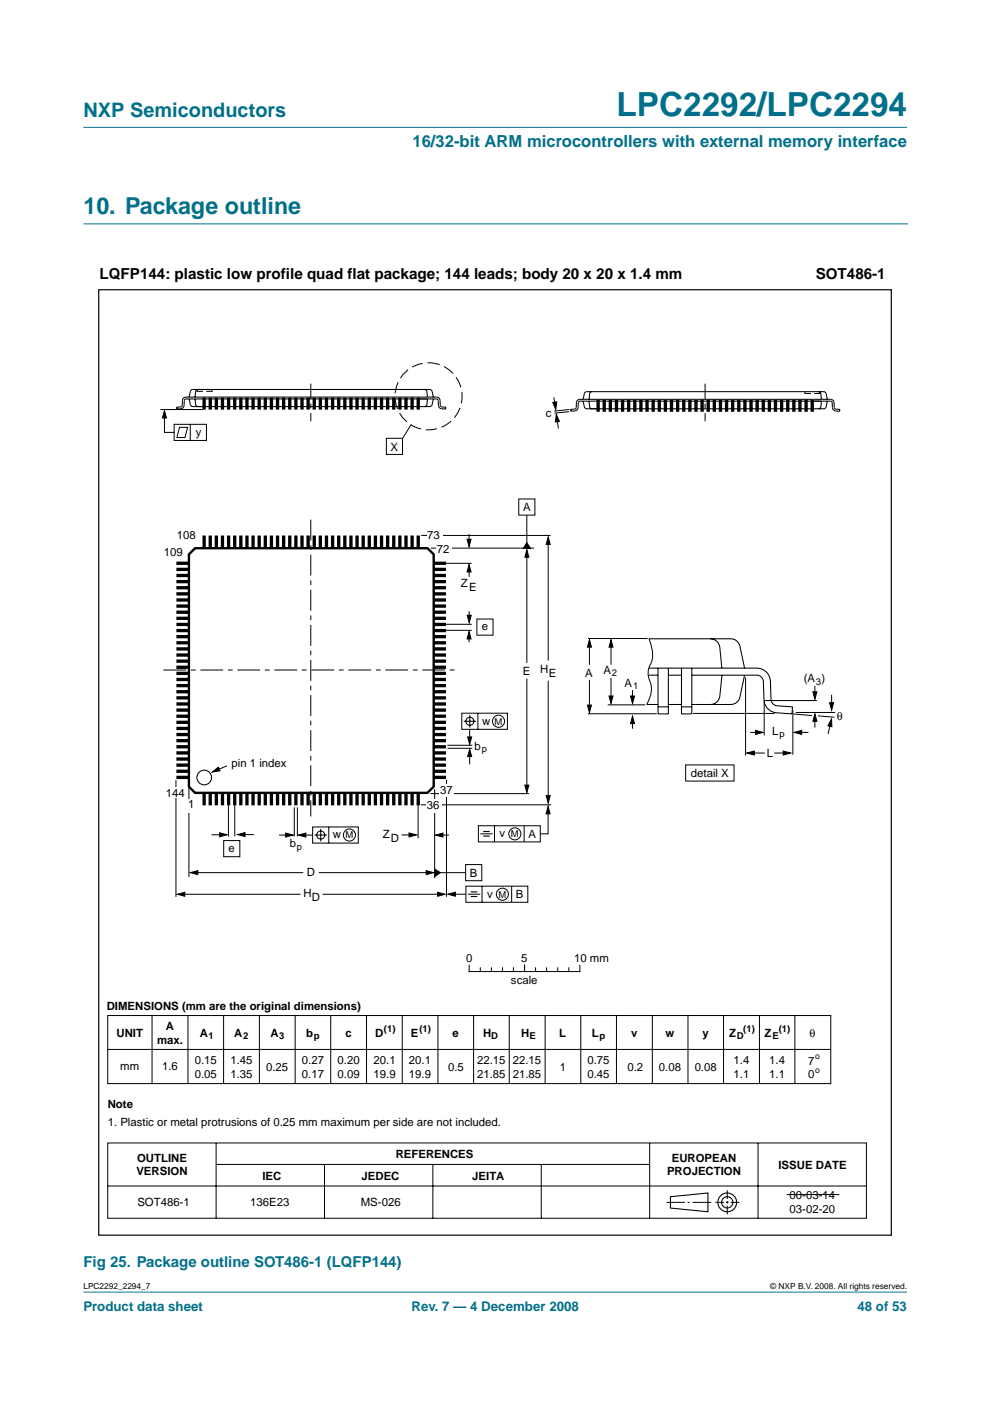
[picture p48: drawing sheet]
<svg xmlns="http://www.w3.org/2000/svg" width="210mm" height="297mm" viewBox="0 0 210 297" stroke-linecap="round" stroke-linejoin="round" font-family="sans-serif">
<defs><g id="words">
<text font-size="7.1" fill="#00708a" x="130.7" y="24.7">LPC2292/LPC2294</text>
<text font-size="4.9" fill="#00708a" x="17.7" y="45.5">10. Package outline</text>
<text font-size="4.2" fill="#00708a" x="17.7" y="24.9">NXP Semiconductors</text>
<text font-size="3.5" fill="#00708a" x="87.4" y="31.1">16/32-bit ARM microcontrollers with external memory interface</text>
<g font-size="3.2">
<text x="21.1" y="59.1">LQFP144: plastic low profile quad flat package; 144 leads; body 20 x 20 x 1.4 mm</text>
<text x="172.9" y="59.1">SOT486-1</text>
</g>
<text font-size="3.2" fill="#00708a" x="17.7" y="268.7">Fig 25. Package outline SOT486-1 (LQFP144)</text>
<g font-size="2.8" fill="#00708a">
<text x="17.7" y="278">Product data sheet</text>
<text x="87.3" y="278">Rev. 7 — 4 December 2008</text>
<text x="181.8" y="278">48 of 53</text>
</g>
<g font-size="2.4">
<text x="115.7" y="88.3" transform="rotate(-2 115.7 88.3)">c</text>
<text x="41.5" y="92.4">y</text>
<text x="82.8" y="95.5">X</text>
<text x="110.9" y="108.4">A</text>
<text x="34.7" y="117.9">109</text>
<text x="37.5" y="114.2">108</text>
<text x="90.6" y="114.2">73</text>
<text x="92.6" y="117.3">72</text>
<text x="97.7" y="124.5">Z</text>
<text x="99.5" y="125.4">E</text>
<text x="102.2" y="133.7">e</text>
<text x="110.9" y="143.1">E</text>
<text x="114.5" y="142.7">H</text>
<text x="116.4" y="143.6">E</text>
<text x="124.1" y="143.5">A</text>
<text x="128" y="142.9">A</text>
<text x="132.4" y="145.6">A</text>
<text x="170.4" y="144.7">(A )</text>
<text x="102.2" y="153.6">w</text>
<text x="163.7" y="155.7">L</text>
<text x="177.4" y="152.7">θ</text>
<text x="100.6" y="159">b</text>
<text x="162.6" y="160.6">L</text>
<text x="49.1" y="162.7">pin 1 index</text>
<text x="146.5" y="164.8">detail X</text>
<text x="35.1" y="168.9">144</text>
<text x="39.9" y="171.3">1</text>
<text x="90.5" y="171.6">36</text>
<text x="93.3" y="168.3">37</text>
<text x="61.5" y="179.7">b</text>
<text x="70.6" y="177.8">w</text>
<text x="81.2" y="177.7">Z</text>
<text x="82.9" y="178.5">D</text>
<text x="105.9" y="177.5">v</text>
<text x="112" y="177.7">A</text>
<text x="48.5" y="180.6">e</text>
<text x="65" y="185.8">D</text>
<text x="99.6" y="185.9">B</text>
<text x="64.3" y="190.2">H</text>
<text x="66.1" y="191.1">D</text>
<text x="103.3" y="190.3">v</text>
<text x="109.4" y="190.5">B</text>
<text x="98.9" y="203.9">0</text>
<text x="110.5" y="203.9">5</text>
<text x="121.7" y="203.9">10 mm</text>
<text x="108.3" y="208.7">scale</text>
<text x="22.6" y="214.2">DIMENSIONS (mm are the original dimensions)</text>
<text x="24.7" y="219.8">UNIT</text>
<text x="33.3" y="221.3">max.</text>
<text x="35.2" y="218.3">A</text>
<text x="42.4" y="219.8">A</text>
<text x="49.7" y="219.8">A</text>
<text x="57.3" y="219.8">A</text>
<text x="64.9" y="219.8">b</text>
<text x="73.2" y="219.8">c</text>
<text x="79.6" y="219.8">D</text>
<text x="87.1" y="219.8">E</text>
<text x="96" y="219.8">e</text>
<text x="102.5" y="219.8">H</text>
<text x="110.5" y="219.8">H</text>
<text x="118.6" y="219.8">L</text>
<text x="125.5" y="219.8">L</text>
<text x="133.8" y="219.8">v</text>
<text x="141.1" y="219.8">w</text>
<text x="149" y="219.8">y</text>
<text x="154.6" y="219.8">Z</text>
<text x="162.1" y="219.8">Z</text>
<text x="171.7" y="219.8">θ</text>
<text x="25.5" y="226.8">mm</text>
<text x="34.4" y="226.9">1.6</text>
<text x="41.3" y="225.5">0.15</text>
<text x="48.9" y="225.5">1.45</text>
<text x="56.4" y="227">0.25</text>
<text x="64" y="225.5">0.27</text>
<text x="71.6" y="225.5">0.20</text>
<text x="79.2" y="225.5">20.1</text>
<text x="86.7" y="225.5">20.1</text>
<text x="95" y="227.1">0.5</text>
<text x="101.2" y="225.5">22.15</text>
<text x="108.7" y="225.5">22.15</text>
<text x="118.7" y="227">1</text>
<text x="124.6" y="225.5">0.75</text>
<text x="133" y="227">0.2</text>
<text x="139.7" y="227">0.08</text>
<text x="147.3" y="227">0.08</text>
<text x="155.5" y="225.5">1.4</text>
<text x="163.1" y="225.5">1.4</text>
<text x="171.3" y="225.7">7</text>
<text x="41.3" y="228.5">0.05</text>
<text x="48.9" y="228.5">1.35</text>
<text x="64" y="228.5">0.17</text>
<text x="71.6" y="228.5">0.09</text>
<text x="79.2" y="228.5">19.9</text>
<text x="86.7" y="228.5">19.9</text>
<text x="101.2" y="228.5">21.85</text>
<text x="108.7" y="228.5">21.85</text>
<text x="124.6" y="228.5">0.45</text>
<text x="155.5" y="228.5">1.1</text>
<text x="163.1" y="228.5">1.1</text>
<text x="171.3" y="228.7">0</text>
<text x="22.8" y="235">Note</text>
<text x="22.8" y="238.6">1. Plastic or metal protrusions of 0.25 mm maximum per side are not included.</text>
<text x="83.9" y="245.6">REFERENCES</text>
<text x="28.9" y="249.2">VERSION</text>
<text x="29.1" y="246.3">OUTLINE</text>
<text x="55.6" y="250.2">IEC</text>
<text x="76.7" y="250.2">JEDEC</text>
<text x="100.1" y="250.2">JEITA</text>
<text x="141.4" y="249.2">PROJECTION</text>
<text x="142.4" y="246.3">EUROPEAN</text>
<text x="165.1" y="247.8">ISSUE DATE</text>
<text x="29.1" y="255.8">SOT486-1</text>
<text x="53" y="255.8">136E23</text>
<text x="76.5" y="255.8">MS-026</text>
<text x="167.4" y="254.2">00-03-14</text>
<text x="167.4" y="257.2">03-02-20</text>
</g>
<g font-size="2">
<text x="129.8" y="143.4">2</text>
<text x="134.2" y="146.1">1</text>
<text x="173" y="145.2">3</text>
<text x="104.8" y="153.6">M</text>
<text x="102.2" y="159.5">p</text>
<text x="165.3" y="156.2">p</text>
<text x="73.2" y="177.8">M</text>
<text x="108.3" y="177.5">M</text>
<text x="63" y="180.2">p</text>
<text x="105.7" y="190.3">M</text>
<text x="44.2" y="220.3">1</text>
<text x="51.5" y="220.3">2</text>
<text x="59.2" y="220.3">3</text>
<text x="66.5" y="220.3">p</text>
<text x="81.4" y="218.9">(1)</text>
<text x="88.9" y="218.9">(1)</text>
<text x="104.2" y="220.3">D</text>
<text x="112.3" y="220.3">E</text>
<text x="127.1" y="220.3">p</text>
<text x="156.2" y="220.3">D</text>
<text x="157.6" y="218.9">(1)</text>
<text x="163.8" y="220.3">E</text>
<text x="165.1" y="218.9">(1)</text>
</g>
<g font-size="1.8">
<text x="172.8" y="224.5">o</text>
<text x="172.8" y="227.4">o</text>
<text x="17.7" y="273.4">LPC2292_2294_7</text>
<text x="163.3" y="273.4">© NXP B.V. 2008. All rights reserved.</text>
</g>
</g></defs>
<g fill="#00708a" stroke="#00708a" stroke-width=".21">
<path d="M17.7 273.9h174.6z"/>
<path d="M17.7 27h174.6z"/>
</g>
<path d="M17.7 47.5h174.7" fill="none" stroke="#00708a" stroke-width=".21"/>
<g fill="none" stroke="#000" stroke-width=".21">
<path d="M34 86.8h9M34.9 87.7v4h2M36.9 90h6.9v3.4h-6.9zM38.1 90.6h1.7l-.6 2.2h-1.7zM40.3 90v3.4M41.8 82.6v.4M45 82.6v.4M81.9 92.9h3.4v3.4h-3.4zM87.2 90.1l-1.8 2.8M117.4 84.3l.4 2M118 88.4l.4 2.5M120.7 86.8l-3.2 .4"/>
<path d="M120.7 87.3l-3.1 .3M89.3 113.5h27.4M91.4 116.2h21.8M93.9 119.4h6.1M99.5 113.3v2.1M110 105.8h3.4v3.4h-3.4zM111.7 109.2v6.8M111.7 117.4v23.1M116.2 114.7v25.3M93.9 133.6h6.1M93.9 132.4h6.1M99.5 120.6v1.7"/>
<path d="M99.5 134.9v1.3M99.5 129.6v1.9M101.1 131.2h3.4v3.5h-3.4zM124.7 135.4h12.6M125 136.1v4.8M129.5 136.1v4.8M94.9 158.6h5.2M94.9 158h5.2M97.9 151.2h9.7v3.4h-9.7zM98.3 152.9h2.6M99.6 154.6v2.7M99.6 159.8v2.3"/>
<path d="M99.6 151.6v2.7M101.3 151.2v3.4M111.7 143.9v23.2M116.2 144.3v25M124.6 151.3h14.7M125 144.1v6.2M128.9 149.4h7.9M129.5 143.7v4.7M134.1 146.3v2.4M134.1 152.8v1.7M147 151.3h17.2M158.1 143.6v16.6"/>
<path d="M159.1 155.3h1.7M159.2 159.7h3M162 148.6v7.3M162.1 148.5h11.1M164.2 159.7h2.6M168.1 150.6v9.4M168.2 151.4l4 .3M168.7 151.1h8.4M169.3 155.3h2.1M172.8 145.4v1.9M172.8 152.4v1.9M176.2 153l-.6 2.6"/>
<path d="M176.3 147.3v2.6M37.3 165.4v24.8M40.1 167.1v18.8M44.8 177h2.6M47.4 178.2h3.5v3.4h-3.5zM48.1 162.4l-2.8 1.2M48.4 170.7v6.7M49.8 170.7v6.6M51.3 177h2.5M59.2 177.1h2.5M62.4 171.2v6.1M63.1 171.2v6.1"/>
<path d="M64.1 177.1h2.2M66.3 175.3h9.7v3.5h-9.7zM66.7 177h2.6M68 175.7v2.7M69.7 175.3v3.5M85.1 177h2.6M88.6 170.5v7.2M89.2 170.6h27.6M91.2 168.3h21M92.2 167.3v18.9M92.9 177.1h2.3M94.7 165.3v24.8"/>
<path d="M101.4 175.1h13.2v3.4h-13.2zM101.8 176.8h2.7M104.8 175.1v3.4M111.1 175.1v3.4M116.2 171.9v4.9h-1.6M145.4 162.2h10.2v3.4h-10.2zM38.8 189.6h24.9M41.3 185h23M67.6 185h23.5M68.4 189.6h25.4M92.8 185h5.9M95.8 189.6h3"/>
<path d="M98.7 183.3h3.5v3.4h-3.5zM98.8 187.9h13.1v3.4h-13.1zM99.2 189.6h2.6M102.2 187.9v3.4M108.5 187.9v3.4M22.8 215.3h153.3v14.4h-153.3zM32.2 215.3v14.4M39.8 215.3v14.4M47.4 215.3v14.4M55 215.3v14.4M62.6 215.3v14.4M70.1 215.3v14.4"/>
<path d="M77.7 215.3v14.4M85.3 215.3v14.4M92.9 215.3v14.4M99.5 204.6v1.4h23.4M100.4 215.3v14.4M101.8 205.2v.8M104.2 205.2v.8M106.5 205.2v.8M108 215.3v14.4M108.9 205.2v.8M111.2 204.6v1.4M113.6 205.2v.8"/>
<path d="M115.6 215.3v14.4M115.9 205.2v.8M118.2 205.2v.8M120.6 205.2v.8M123 204.6v1.4M123.1 215.3v14.4M130.7 215.3v14.4M138.3 215.3v14.4M145.9 215.3v14.4M153.4 215.3v14.4M161 215.3v14.4M168.5 215.3v14.4"/>
<path d="M22.8 222.5h153.3M22.8 242.3h160.9v16h-160.9zM22.8 251.5h160.9M45.8 242.4v15.9M45.8 246.9h91.9M68.8 246.9v11.4M91.8 246.9v11.4M114.8 246.9v11.4M137.7 242.4v15.9M141.3 254.9h3.9M145.8 254.9h.4M146.8 254.9h4"/>
<path d="M151.7 254.9h1.8M153.9 254.9h.6M154.2 252.4v1.8M154.2 254.7v.5M154.2 255.6v1.9M154.9 254.9h1.9M160.7 242.4v15.9"/>
<circle cx="99.6" cy="152.9" r=".86"/>
<circle cx="105.7" cy="152.9" r="1.28"/>
<circle cx="68" cy="177" r=".86"/>
<circle cx="74.1" cy="177" r="1.28"/>
<circle cx="109.2" cy="176.8" r="1.28"/>
<circle cx="106.5" cy="189.6" r="1.28"/>
</g>
<g fill="none" stroke="#000" stroke-width=".23">
<path d="M142.2 253.7l7.9-.8v4l-7.9-.8z"/>
<circle cx="154.2" cy="254.9" r="1.99"/>
<circle cx="154.2" cy="254.9" r="1.2"/>
</g>
<path d="M65.9 81.3v8" fill="none" stroke="#000" stroke-width=".21" stroke-dasharray="3.2 1 1 1" stroke-linecap="butt"/>
<g fill="#000" stroke="#000" stroke-width=".21">
<path d="M34.9 87l.4 1.6h-.9zM117.2 85.3l.8-.1-.2 1.6zM118 87.8l.6 1.6-.8 .1zM99 114.3h.9l-.4 1.6zM111.7 116.5l.4 1.6h-.8zM111.7 115.1l.8 1.1h-1.5zM116.2 113.9l.5 1.5h-.9zM99.5 119.7l.4 1.6h-.9zM99.5 133.9l.4 1.6h-.9zM99.1 130.4h.8l-.4 1.6zM125 135.6l.4 1.6h-.9zM129.5 135.6l.5 1.6h-.9z"/>
<path d="M99.2 156.2h.8l-.4 1.6zM124.5 149.5h.9l-.4 1.6zM129.1 147.6h.9l-.5 1.6zM134.1 151.8l.4 1.6h-.8zM133.7 147.6h.8l-.4 1.6zM160.2 154.9l1.6 .4-1.6 .4zM166.1 159.2l1.5 .5-1.5 .4zM168.4 155.3l1.6-.4v.8zM172.8 151.3l.4 1.6h-.9zM172.3 146.7h.9l-.4 1.6zM176.3 152.4l.1 1.7-.9-.2zM175.9 149h.8l-.4 1.6z"/>
<path d="M46.6 176.6l1.5 .4-1.5 .4zM45 163.7l1.3-1.1 .3 .8zM50.4 177l1.6-.5v.9zM60.6 176.6l1.6 .5-1.6 .4zM63.3 177.1l1.5-.5v.9zM86.7 176.6l1.6 .4-1.6 .4zM92.3 177.1l1.6-.5v.9zM99.6 158.8l.4 1.6h-.8zM111.3 166.5h.8l-.4 1.5zM116.2 171l.4 1.6h-.8zM115.8 168.7h.9l-.5 1.6zM158.3 159.7l1.6-.5v.9z"/>
<path d="M37.6 189.6l1.6-.4v.8zM40.3 185l1.6-.4v.8zM90.4 184.6l1.6 .4-1.6 .4zM92.2 184.3l1.2 .7-1.2 .8zM92.8 189.2l1.6 .4-1.6 .4zM95 189.6l1.5-.4v.8z"/>
</g>
<path d="M102.5 176.3h1.3M102.5 177.3h1.3M99.8 189.1h1.4M99.8 190.1h1.4" fill="none" stroke="#000" stroke-width=".24"/>
<circle cx="90.9" cy="84" r="7.1" fill="none" stroke="#000" stroke-width=".21" stroke-dasharray="2.4 1" stroke-linecap="butt"/>
<path d="M20.9 61.4h168.1v200.5h-168.1z" fill="none" stroke="#000" stroke-width=".25"/>
<path d="M41.8 83h3.2" fill="none" stroke="#000" stroke-width=".21" stroke-dasharray="1.2 .8"/>
<path d="M34.7 142.1l62.3-.1" fill="none" stroke="#000" stroke-width=".21" stroke-dasharray="4.8 1 1 1" stroke-linecap="butt"/>
<path d="M65.9 110.2v62.9" fill="none" stroke="#000" stroke-width=".21" stroke-dasharray="4.4 1 1 1" stroke-linecap="butt"/>
<g fill="#fff">
<path d="M90.5 112h3.3v2.9h-3.3z"/>
<path d="M92.5 115h3.4v2.8h-3.4z"/>
<path d="M93.2 166.2h3.1v2.6h-3.1z"/>
<path d="M39.6 169.6h1.5v2.8h-1.5z"/>
<path d="M36 167h2.4v2.2h-2.4z"/>
</g>
<path d="M137.6 135.5a6.1 6.1 0 0 1 .1 5.9 4.5 4.5 0 0 0 .3 3.6 5.9 5.9 0 0 1-.9 4.4M173.4 151.8l3.5 .3" fill="none" stroke="#000" stroke-width=".21"/>
<g fill="none" stroke="#000" stroke-width=".22">
<path d="M137.5 135.4h17.4a1.97 1.97 0 0 1 2 1.6l1 4.7M150.6 135.4a1.98 1.98 0 0 1 2 1.8l.4 4.5M137.1 149.4h2.4M137.5 141.7h23a2.88 2.88 0 0 1 2.8 2.7l.2 3.9a1.39 1.39 0 0 0 1.3 1.3l3.2 .3-.1 1.5-3.2-.3a2.86 2.86 0 0 1-2.7-2.7l-.1-3.9a1.39 1.39 0 0 0-1.4-1.4h-13.8M137.5 143.1h2M139.5 141.7v9.7h2.2v-9.7M139.5 149.9h2.2M141.7 149.4h2.8M141.7 143.1h2.8M144.5 141.7v9.7h2.2v-9.7M144.5 149.9h2.2M153.1 143.2l-.5 4.4a1.98 1.98 0 0 1-2 1.8"/>
<path d="M157.9 143.1l-1 4.7a1.97 1.97 0 0 1-2 1.6h-8.2"/>
<circle cx="43.3" cy="164.8" r="1.56"/>
</g>
<g fill="none" stroke="#000" stroke-width=".7" stroke-linecap="butt">
<path d="M37.4 119.4h2.7M43.3 113.5v2.7M44.6 113.5v2.7M45.9 113.5v2.7M47.2 113.5v2.7M48.5 113.5v2.7M49.8 113.5v2.7M51.1 113.5v2.7M52.4 113.5v2.7M53.7 113.5v2.7M55 113.5v2.7M56.3 113.5v2.7"/>
<path d="M57.5 113.5v2.7M58.8 113.5v2.7M60.1 113.5v2.7M61.4 113.5v2.7M62.7 113.5v2.7M64 113.5v2.7M65.3 113.5v2.7M66.6 113.5v2.7M67.9 113.5v2.7M69.2 113.5v2.7M70.5 113.5v2.7M71.8 113.5v2.7"/>
<path d="M73.1 113.5v2.7M74.4 113.5v2.7M75.7 113.5v2.7M77 113.5v2.7M78.3 113.5v2.7M79.6 113.5v2.7M80.9 113.5v2.7M82.2 113.5v2.7M83.5 113.5v2.7M84.8 113.5v2.7M86.1 113.5v2.7M87.4 113.5v2.7"/>
<path d="M88.7 113.5v2.7M91.9 119.4h2.7M37.4 120.7h2.7M37.4 122h2.7M37.4 123.3h2.7M37.4 124.6h2.7M37.4 125.9h2.7M37.4 127.2h2.7M37.4 128.5h2.7M37.4 129.8h2.7M37.4 131.1h2.7M37.4 132.4h2.7"/>
<path d="M37.4 133.7h2.7M37.4 135h2.7M37.4 136.3h2.7M37.4 137.6h2.7M37.4 138.9h2.7M91.9 120.7h2.7M91.9 122h2.7M91.9 123.3h2.7M91.9 124.6h2.7M91.9 125.9h2.7M91.9 127.2h2.7M91.9 128.5h2.7"/>
<path d="M91.9 129.8h2.7M91.9 131.1h2.7M91.9 132.4h2.7M91.9 133.7h2.7M91.9 135h2.7M91.9 136.3h2.7M91.9 137.6h2.7M91.9 138.9h2.7M37.4 140.2h2.7M37.4 141.5h2.7M37.4 142.8h2.7M37.4 144.1h2.7"/>
<path d="M37.4 145.4h2.7M37.4 146.7h2.7M37.4 148h2.7M37.4 149.3h2.7M37.4 150.6h2.7M37.4 151.9h2.7M37.4 153.1h2.7M37.4 154.4h2.7M37.4 155.7h2.7M37.4 157h2.7M37.4 158.3h2.7M37.4 159.6h2.7"/>
<path d="M91.9 140.2h2.7M91.9 141.5h2.7M91.9 142.8h2.7M91.9 144.1h2.7M91.9 145.4h2.7M91.9 146.7h2.7M91.9 148h2.7M91.9 149.3h2.7M91.9 150.6h2.7M91.9 151.9h2.7M91.9 153.1h2.7M91.9 154.4h2.7"/>
<path d="M91.9 155.7h2.7M91.9 157h2.7M91.9 158.3h2.7M91.9 159.6h2.7M37.4 160.9h2.7M37.4 162.2h2.7M37.4 163.5h2.7M37.4 164.8h2.7M43.3 168.1v2.6M44.6 168.1v2.6M45.9 168.1v2.6M47.2 168.1v2.6"/>
<path d="M48.5 168.1v2.6M49.8 168.1v2.6M51.1 168.1v2.6M52.4 168.1v2.6M53.7 168.1v2.6M55 168.1v2.6M56.3 168.1v2.6M57.5 168.1v2.6M58.8 168.1v2.6M60.1 168.1v2.6M61.4 168.1v2.6M62.7 168.1v2.6"/>
<path d="M64 168.1v2.6M65.3 168.1v2.6M66.6 168.1v2.6M67.9 168.1v2.6M69.2 168.1v2.6M70.5 168.1v2.6M71.8 168.1v2.6M73.1 168.1v2.6M74.4 168.1v2.6M75.7 168.1v2.6M77 168.1v2.6M78.3 168.1v2.6"/>
<path d="M79.6 168.1v2.6M80.9 168.1v2.6M82.2 168.1v2.6M83.5 168.1v2.6M84.8 168.1v2.6M86.1 168.1v2.6M87.4 168.1v2.6M88.7 168.1v2.6M91.9 160.9h2.7M91.9 162.2h2.7M91.9 163.5h2.7M91.9 164.8h2.7"/>
</g>
<path d="M40.1 117.5l1.3-1.3h49.2l1.4 1.3v49.3l-1.4 1.3h-49.2l-1.3-1.3z" fill="none" stroke="#000" stroke-width=".5"/>
<path d="M90.4 169.4h3.1v2.8h-3.1z" fill="#fff"/>
<g fill="none" stroke="#000" stroke-width=".7" stroke-linecap="butt">
<path d="M43.3 84.3v2.5M44.6 84.3v2.5M45.9 84.3v2.5M47.2 84.3v2.5M48.5 84.3v2.5M49.8 84.3v2.5M51.1 84.3v2.5M52.4 84.3v2.5M53.7 84.3v2.5M55 84.3v2.5M56.3 84.3v2.5M57.5 84.3v2.5"/>
<path d="M58.8 84.3v2.5M60.1 84.3v2.5M61.4 84.3v2.5M62.7 84.3v2.5M64 84.3v2.5M65.3 84.3v2.5M66.6 84.3v2.5M67.9 84.3v2.5M69.2 84.3v2.5M70.5 84.3v2.5M71.8 84.3v2.5M73.1 84.3v2.5"/>
<path d="M74.4 84.3v2.5M75.7 84.3v2.5M77 84.3v2.5M78.3 84.3v2.5M79.6 84.3v2.5M80.9 84.3v2.5M82.2 84.3v2.5M83.5 84.3v2.5M84.8 84.3v2.5M86.1 84.3v2.5M87.4 84.3v2.5M88.7 84.3v2.5"/>
<path d="M126.8 84.8v2.5M128.1 84.8v2.5M129.4 84.8v2.5M130.7 84.8v2.5M132 84.8v2.5M133.3 84.8v2.5M134.6 84.8v2.5M135.9 84.8v2.5M137.2 84.8v2.5M138.5 84.8v2.5M139.8 84.8v2.5M141.1 84.8v2.5"/>
<path d="M142.4 84.8v2.5M143.7 84.8v2.5M145 84.8v2.5M146.3 84.8v2.5M147.6 84.8v2.5M148.9 84.8v2.5M150.2 84.8v2.5M151.5 84.8v2.5M152.8 84.8v2.5M154.1 84.8v2.5M155.3 84.8v2.5M156.6 84.8v2.5"/>
<path d="M157.9 84.8v2.5M159.2 84.8v2.5M160.5 84.8v2.5M161.8 84.8v2.5M163.1 84.8v2.5M164.4 84.8v2.5M165.7 84.8v2.5M167 84.8v2.5M168.3 84.8v2.5M169.6 84.8v2.5M170.9 84.8v2.5M172.2 84.8v2.5"/>
</g>
<g fill="none" stroke="#000" stroke-width=".22">
<path d="M38.9 84.4l.5-.2h53.2a.75 .75 0 0 1 .7 .7l.1 1.2 .3 .2h.8v.4h-.8a.75 .75 0 0 1-.7-.8l-.1-1-.3-.3h-53.2l-.3 .3-.1 1a.75 .75 0 0 1-.7 .8h-.8v-.4h.8l.3-.2 .1-1.2zM40.1 84.2l.4-1.4 .4-.2h50.2l.4 .2 .4 1.4M40.1 84.6l.4 1.4 .4 .2h50.2l.4-.2 .4-1.4M41.4 84.6l.2 1.4 .4 .2M42 82.6l-.4 .2-.2 1.4M90 82.6l.4 .2 .2 1.4M90.6 84.6l-.2 1.4-.4 .2M122.4 84.9l.6-.2h53.1a.75 .75 0 0 1 .7 .7l.1 1.2 .3 .1 .9 .1-.1 .4-.8-.1a.75 .75 0 0 1-.7-.7v-1l-.4-.3h-53.1l-.4 .3v1a.75 .75 0 0 1-.7 .7l-.9 .1v-.4l.8-.1 .3-.1 .1-1.2zM123.6 84.7l.4-1.5 .4-.2h50.2l.5 .2 .3 1.5M123.6 85.1l.4 1.4 .4 .2h50.2l.5-.2 .3-1.4M124.9 85.1l.2 1.3 .4 .3M125.5 83l-.4 .3-.2 1.4"/>
<path d="M173.5 83l.5 .3 .2 1.4M174.2 85.1l-.2 1.3-.5 .3"/>
</g>
<path d="M170.7 83.4h3.1" fill="none" stroke="#000" stroke-width=".21" stroke-dasharray="1.2 .8"/>
<path d="M170.7 83.1v.3M173.8 83.1v.3M166.8 253.3h11.1" fill="none" stroke="#000" stroke-width=".21"/>
<path d="M149.5 81.3v8" fill="none" stroke="#000" stroke-width=".21" stroke-dasharray="3.2 1 1 1" stroke-linecap="butt"/>
<use href="#words"/>
</svg>
